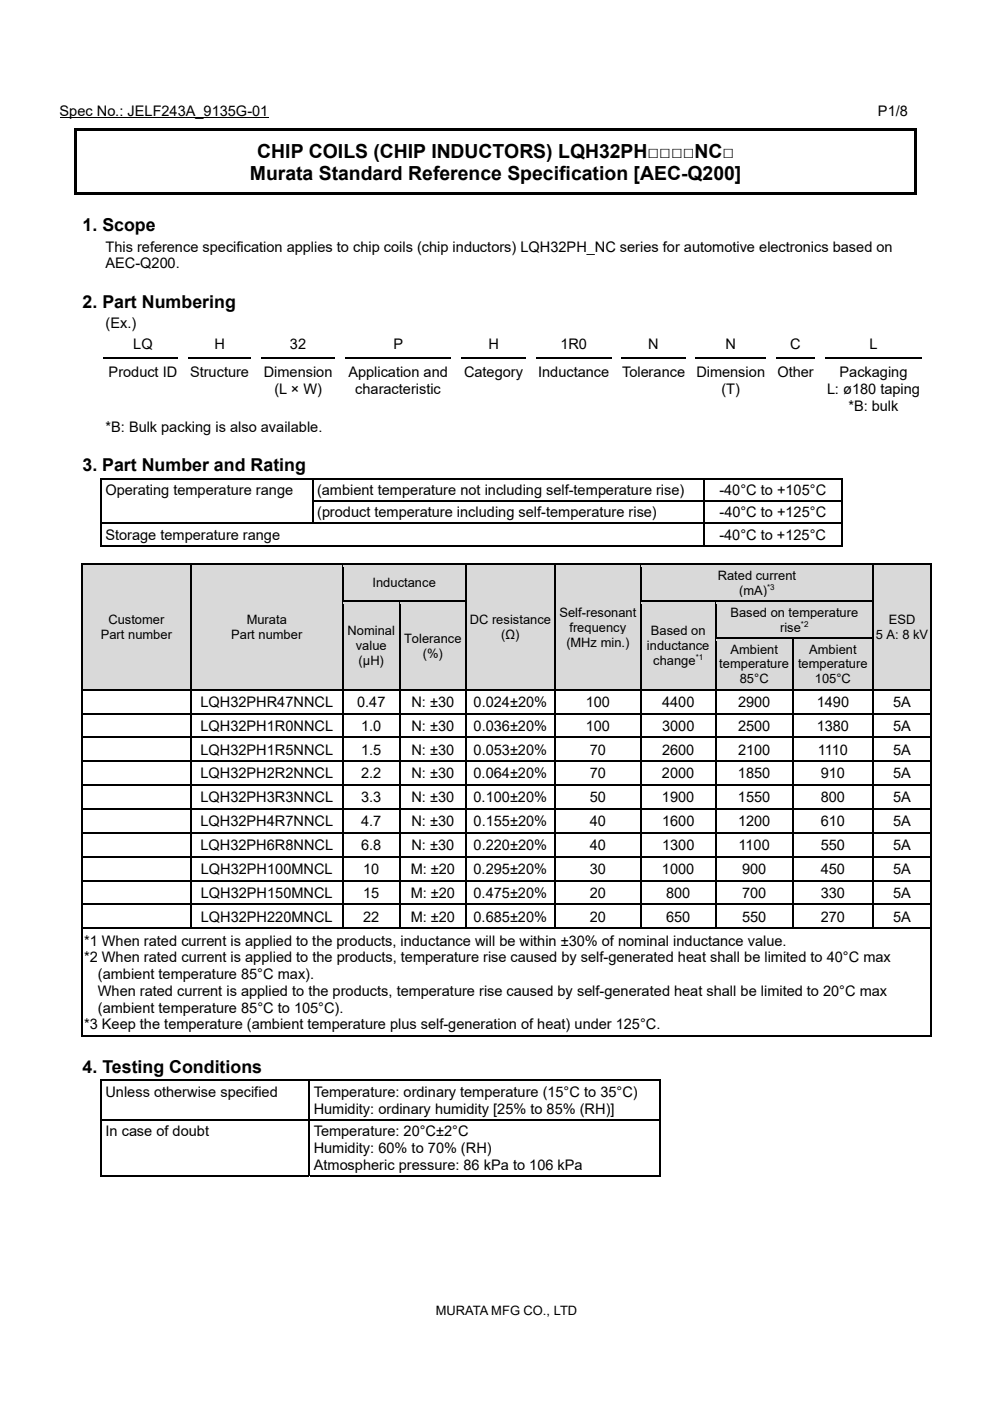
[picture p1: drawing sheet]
<svg xmlns="http://www.w3.org/2000/svg" width="210mm" height="297mm" viewBox="0 0 210 297" stroke-linecap="round" stroke-linejoin="round" font-family="sans-serif">
<defs><g id="words">
<g font-size="4.1">
<text x="54.6" y="33.4">CHIP COILS (CHIP INDUCTORS) LQH32PH□□□□NC□</text>
<text x="53" y="38.1">Murata Standard Reference Specification [AEC-Q200]</text>
</g>
<g font-size="3.8">
<text x="17.5" y="49">1. Scope</text>
<text x="17.5" y="65.2">2. Part Numbering</text>
<text x="17.5" y="99.9">3. Part Number and Rating</text>
<text x="17.5" y="227.5">4. Testing Conditions</text>
</g>
<g font-size="3.1">
<text x="12.6" y="24.5">Spec No.: JELF243A_9135G-01</text>
<text x="186.2" y="24.5">P1/8</text>
<text x="22.4" y="53.3">This reference specification applies to chip coils (chip inductors) LQH32PH_NC series for automotive electronics based on</text>
<text x="22.4" y="56.9">AEC-Q200.</text>
<text x="22.4" y="69.6">(Ex.)</text>
<text x="28.3" y="74.1">LQ</text>
<text x="45.5" y="74.1">H</text>
<text x="61.5" y="74.1">32</text>
<text x="83.4" y="74.1">P</text>
<text x="103.6" y="74.1">H</text>
<text x="118.9" y="74.1">1R0</text>
<text x="137.5" y="74.1">N</text>
<text x="153.9" y="74.1">N</text>
<text x="167.6" y="74.1">C</text>
<text x="184.4" y="74.1">L</text>
<text x="23" y="79.9">Product ID</text>
<text x="40.3" y="79.9">Structure</text>
<text x="55.9" y="79.9">Dimension</text>
<text x="58.2" y="83.5">(L × W)</text>
<text x="73.9" y="79.9">Application and</text>
<text x="75.4" y="83.5">characteristic</text>
<text x="98.4" y="79.9">Category</text>
<text x="114.2" y="79.9">Inductance</text>
<text x="132" y="79.9">Tolerance</text>
<text x="147.7" y="79.9">Dimension</text>
<text x="153" y="83.5">(T)</text>
<text x="164.9" y="79.9">Other</text>
<text x="175.4" y="83.5">L: ø180 taping</text>
<text x="178.1" y="79.9">Packaging</text>
<text x="180" y="87">*B: bulk</text>
<text x="22.4" y="91.6">*B: Bulk packing is also available.</text>
<text x="22.4" y="104.9">Operating temperature range</text>
<text x="67.3" y="104.9">(ambient temperature not including self-temperature rise)</text>
<text x="152.6" y="104.9">-40°C to +105°C</text>
<text x="67.3" y="109.7">(product temperature including self-temperature rise)</text>
<text x="152.6" y="109.7">-40°C to +125°C</text>
<text x="22.4" y="114.5">Storage temperature range</text>
<text x="152.6" y="114.5">-40°C to +125°C</text>
<text x="42.5" y="149.9">LQH32PHR47NNCL</text>
<text x="75.8" y="149.9">0.47</text>
<text x="87.3" y="149.9">N: ±30</text>
<text x="100.5" y="149.9">0.024±20%</text>
<text x="124.3" y="149.9">100</text>
<text x="140.4" y="149.9">4400</text>
<text x="156.5" y="149.9">2900</text>
<text x="173.2" y="149.9">1490</text>
<text x="189.4" y="149.9">5A</text>
<text x="42.5" y="154.9">LQH32PH1R0NNCL</text>
<text x="76.6" y="154.9">1.0</text>
<text x="87.3" y="154.9">N: ±30</text>
<text x="100.5" y="154.9">0.036±20%</text>
<text x="124.2" y="154.9">100</text>
<text x="140.4" y="154.9">3000</text>
<text x="156.5" y="154.9">2500</text>
<text x="173.2" y="154.9">1380</text>
<text x="189.4" y="154.9">5A</text>
<text x="42.5" y="160">LQH32PH1R5NNCL</text>
<text x="76.6" y="160">1.5</text>
<text x="87.3" y="160">N: ±30</text>
<text x="100.5" y="160">0.053±20%</text>
<text x="125.1" y="160">70</text>
<text x="140.4" y="160">2600</text>
<text x="156.5" y="160">2100</text>
<text x="173.4" y="160">1110</text>
<text x="189.4" y="160">5A</text>
<text x="42.5" y="165">LQH32PH2R2NNCL</text>
<text x="76.6" y="165">2.2</text>
<text x="87.3" y="165">N: ±30</text>
<text x="100.4" y="165">0.064±20%</text>
<text x="125.1" y="165">70</text>
<text x="140.4" y="165">2000</text>
<text x="156.5" y="165">1850</text>
<text x="174.1" y="165">910</text>
<text x="189.4" y="165">5A</text>
<text x="42.5" y="170.1">LQH32PH3R3NNCL</text>
<text x="76.6" y="170.1">3.3</text>
<text x="87.3" y="170.1">N: ±30</text>
<text x="100.4" y="170.1">0.100±20%</text>
<text x="125.1" y="170.1">50</text>
<text x="140.4" y="170.1">1900</text>
<text x="156.5" y="170.1">1550</text>
<text x="174.1" y="170.1">800</text>
<text x="189.4" y="170.1">5A</text>
<text x="42.5" y="175.2">LQH32PH4R7NNCL</text>
<text x="76.6" y="175.2">4.7</text>
<text x="87.3" y="175.2">N: ±30</text>
<text x="100.5" y="175.2">0.155±20%</text>
<text x="125.1" y="175.2">40</text>
<text x="140.4" y="175.2">1600</text>
<text x="156.5" y="175.2">1200</text>
<text x="174.1" y="175.2">610</text>
<text x="189.4" y="175.2">5A</text>
<text x="42.5" y="180.2">LQH32PH6R8NNCL</text>
<text x="42.6" y="185.3">LQH32PH100MNCL</text>
<text x="76.6" y="180.2">6.8</text>
<text x="77" y="185.3">10</text>
<text x="87.1" y="185.3">M: ±20</text>
<text x="87.3" y="180.2">N: ±30</text>
<text x="100.4" y="185.3">0.295±20%</text>
<text x="100.5" y="180.2">0.220±20%</text>
<text x="125.1" y="185.3">30</text>
<text x="125.1" y="180.2">40</text>
<text x="140.4" y="185.3">1000</text>
<text x="140.4" y="180.2">1300</text>
<text x="156.6" y="180.2">1100</text>
<text x="157.4" y="185.3">900</text>
<text x="174.1" y="185.3">450</text>
<text x="174.1" y="180.2">550</text>
<text x="189.4" y="185.3">5A</text>
<text x="189.4" y="180.2">5A</text>
<text x="42.6" y="190.4">LQH32PH150MNCL</text>
<text x="77" y="190.4">15</text>
<text x="87.1" y="190.4">M: ±20</text>
<text x="100.4" y="190.4">0.475±20%</text>
<text x="125.1" y="190.4">20</text>
<text x="141.3" y="190.4">800</text>
<text x="157.4" y="190.4">700</text>
<text x="174.1" y="190.4">330</text>
<text x="189.4" y="190.4">5A</text>
<text x="42.6" y="195.4">LQH32PH220MNCL</text>
<text x="77" y="195.4">22</text>
<text x="87.1" y="195.4">M: ±20</text>
<text x="100.4" y="195.4">0.685±20%</text>
<text x="125.1" y="195.4">20</text>
<text x="141.3" y="195.4">650</text>
<text x="157.4" y="195.4">550</text>
<text x="174.1" y="195.4">270</text>
<text x="189.4" y="195.4">5A</text>
<text x="17.8" y="200.5">*1 When rated current is applied to the products, inductance will be within ±30% of nominal inductance value.</text>
<text x="17.8" y="204">*2 When rated current is applied to the products, temperature rise caused by self-generated heat shall be limited to 40°C max</text>
<text x="20.8" y="207.6">(ambient temperature 85°C max).</text>
<text x="20.8" y="211.1">When rated current is applied to the products, temperature rise caused by self-generated heat shall be limited to 20°C max</text>
<text x="20.8" y="214.7">(ambient temperature 85°C to 105°C).</text>
<text x="17.8" y="218.2">*3 Keep the temperature (ambient temperature plus self-generation of heat) under 125°C.</text>
<text x="22.4" y="232.5">Unless otherwise specified</text>
<text x="66.5" y="232.5">Temperature: ordinary temperature (15°C to 35°C)</text>
<text x="66.5" y="236.1">Humidity: ordinary humidity [25% to 85% (RH)]</text>
<text x="22.4" y="240.9">In case of doubt</text>
<text x="66.5" y="240.9">Temperature: 20°C±2°C</text>
<text x="66.5" y="244.4">Humidity: 60% to 70% (RH)</text>
<text x="66.5" y="248">Atmospheric pressure: 86 kPa to 106 kPa</text>
</g>
<g font-size="2.7">
<text x="79" y="124.5">Inductance</text>
<text x="152.3" y="122.9">Rated current</text>
<text x="118.7" y="130.7">Self-resonant</text>
<text x="154.9" y="130.7">Based on temperature</text>
<text x="156.8" y="126.1">(mA)</text>
<text x="21.4" y="135.5">Part number</text>
<text x="23" y="132.3">Customer</text>
<text x="49" y="135.5">Part number</text>
<text x="52.3" y="132.3">Murata</text>
<text x="73.7" y="134.7">Nominal</text>
<text x="75.5" y="137.8">value</text>
<text x="85.7" y="136.2">Tolerance</text>
<text x="99.7" y="132.3">DC resistance</text>
<text x="106.3" y="135.5">(Ω)</text>
<text x="120.1" y="137.1">(MHz min.)</text>
<text x="120.8" y="133.9">frequency</text>
<text x="137.2" y="137.8">inductance</text>
<text x="138.1" y="134.7">Based on</text>
<text x="165.5" y="133.9">rise</text>
<text x="185.8" y="135.5">5 A: 8 kV</text>
<text x="188.5" y="132.3">ESD</text>
<text x="76.1" y="141">(μH)</text>
<text x="89.7" y="139.4">(%)</text>
<text x="138.6" y="141">change</text>
<text x="152.6" y="141.7">temperature</text>
<text x="154.9" y="138.6">Ambient</text>
<text x="169.3" y="141.7">temperature</text>
<text x="171.6" y="138.6">Ambient</text>
<text x="156.9" y="144.9">85°C</text>
<text x="172.8" y="144.9">105°C</text>
<text x="92.4" y="278.9">MURATA MFG CO., LTD</text>
</g>
<g font-size="1.7">
<text x="162.7" y="125.1">*3</text>
<text x="169.9" y="132.9">*2</text>
<text x="147.6" y="140">*1</text>
</g>
</g></defs>
<path d="M12.6 25h44.3" fill="none" stroke="#000" stroke-width=".21"/>
<path d="M15.8 27.2h.5v1h-.5zM15.8 27.2h178.2v.5h-178.2zM194 27.2h.5v1h-.5zM194 27.2h.5v.5h-.5zM15.8 28.2h.5v13.2h-.5zM15.8 40.8h178.2v.6h-178.2zM194 28.2h.5v13.2h-.5zM194 40.8h.5v.6h-.5z" fill="#000"/>
<g fill="#fff">
<path d="M37.8 70.2h2.1v1h-2.1z"/>
<path d="M53.3 70.2h2v1h-2z"/>
<path d="M71.1 70.2h2.1v1h-2.1z"/>
<path d="M95.7 70.2h2.1v1h-2.1z"/>
<path d="M111.6 70.2h2.1v1h-2.1z"/>
<path d="M129.8 70.2h2v1h-2z"/>
<path d="M145.5 70.2h2.1v1h-2.1z"/>
<path d="M162.5 70.2h2v1h-2z"/>
<path d="M173 70.2h2v1h-2z"/>
<path d="M37.8 71.2h2.1v4.5h-2.1z"/>
<path d="M53.3 71.2h2v4.5h-2z"/>
<path d="M71.1 71.2h2.1v4.5h-2.1z"/>
<path d="M95.7 71.2h2.1v4.5h-2.1z"/>
<path d="M111.6 71.2h2.1v4.5h-2.1z"/>
<path d="M129.8 71.2h2v4.5h-2z"/>
<path d="M145.5 71.2h2.1v4.5h-2.1z"/>
<path d="M162.5 71.2h2v4.5h-2z"/>
<path d="M173 71.2h2v4.5h-2z"/>
</g>
<path d="M21.9 75.9h15.9" fill="none" stroke="#000" stroke-width=".32"/>
<path d="M37.8 75.7h2.1v1.3h-2.1z" fill="#fff"/>
<path d="M39.9 75.9h13.4" fill="none" stroke="#000" stroke-width=".32"/>
<path d="M53.3 75.7h2v1.3h-2z" fill="#fff"/>
<path d="M55.3 75.9h15.8" fill="none" stroke="#000" stroke-width=".32"/>
<path d="M71.1 75.7h2.1v1.3h-2.1z" fill="#fff"/>
<path d="M73.2 75.9h22.5" fill="none" stroke="#000" stroke-width=".32"/>
<path d="M95.7 75.7h2.1v1.3h-2.1z" fill="#fff"/>
<path d="M97.8 75.9h13.8" fill="none" stroke="#000" stroke-width=".32"/>
<path d="M111.6 75.7h2.1v1.3h-2.1z" fill="#fff"/>
<path d="M113.7 75.9h16.1" fill="none" stroke="#000" stroke-width=".32"/>
<path d="M129.8 75.7h2v1.3h-2z" fill="#fff"/>
<path d="M131.8 75.9h13.7" fill="none" stroke="#000" stroke-width=".32"/>
<path d="M145.5 75.7h2.1v1.3h-2.1z" fill="#fff"/>
<path d="M147.6 75.9h14.9" fill="none" stroke="#000" stroke-width=".32"/>
<path d="M162.5 75.7h2v1.3h-2z" fill="#fff"/>
<path d="M164.5 75.9h8.5" fill="none" stroke="#000" stroke-width=".32"/>
<path d="M173 75.7h2v1.3h-2z" fill="#fff"/>
<path d="M175 75.9h20.6" fill="none" stroke="#000" stroke-width=".32"/>
<g fill="#fff">
<path d="M37.8 77h2.1v11.7h-2.1z"/>
<path d="M53.3 77h2v11.7h-2z"/>
<path d="M71.1 77h2.1v11.7h-2.1z"/>
<path d="M95.7 77h2.1v11.7h-2.1z"/>
<path d="M111.6 77h2.1v11.7h-2.1z"/>
<path d="M129.8 77h2v11.7h-2z"/>
<path d="M145.5 77h2.1v11.7h-2.1z"/>
<path d="M162.5 77h2v11.7h-2z"/>
<path d="M173 77h2v11.7h-2z"/>
</g>
<g fill="#000">
<path d="M21.3 101.3h.2v.8h-.2zM21.3 106.1h.2v.7h-.2zM21.3 110.9h.2v.7h-.2zM66.2 101.3h.2v.8h-.2zM66.2 106.1h.2v.7h-.2zM149.1 101.3h.3v.8h-.3zM149.1 106.1h.3v.7h-.3zM149.1 110.9h.3v.7h-.3zM178.5 101.3h.3v.8h-.3zM178.5 101.3h.3v.3h-.3zM178.5 106.1h.3v.7h-.3zM178.5 110.9h.3v.7h-.3z"/>
<path d="M178.5 115.6h.3v.3h-.3z"/>
</g>
<path d="M21.3 101.5h44.9M21.3 115.8h127.8M66.4 101.5h82.7M66.4 106.2h82.7M149.4 101.5h29.1M149.4 106.2h29.1M149.4 115.8h29.1" fill="none" stroke="#000" stroke-width=".25"/>
<g fill="none" stroke="#000" stroke-width=".23">
<path d="M21.4 102.1v4M21.4 106.8v4.1M21.4 111.6v4.3M21.5 111h127.6M66.3 102.1v4M66.3 106.8v4.1M149.3 102.1v4M149.3 106.8v4.1M149.3 111.6v4.3M149.4 111h29.1M178.6 102.1v4M178.6 106.8v4.1"/>
<path d="M178.6 111.6v4.3"/>
</g>
<g fill="#d9d9d9">
<path d="M17.5 119.8h22.9v26.2h-22.9z"/>
<path d="M17.8 129.8h22.3v3.1h-22.3z"/>
<path d="M17.8 132.9h22.3v3.2h-22.3z"/>
<path d="M40.7 119.8h31.8v26.2h-31.8z"/>
<path d="M41 129.8h31.2v3.1h-31.2z"/>
<path d="M41 132.9h31.2v3.2h-31.2z"/>
<path d="M72.9 119.8h25.7v7.5h-25.7z"/>
<path d="M73.2 121.9h25.1v3.2h-25.1z"/>
<path d="M99 119.8h18.6v26.2h-18.6z"/>
<path d="M99.3 129.8h18v3.1h-18z"/>
<path d="M99.3 132.9h18v3.2h-18z"/>
<path d="M117.9 119.8h17.8v26.2h-17.8z"/>
<path d="M118.2 128.2h17.2v3.1h-17.2z"/>
<path d="M118.2 131.3h17.2v3.2h-17.2z"/>
<path d="M118.2 134.5h17.2v3.1h-17.2z"/>
<path d="M136.1 119.8h48.9v7.5h-48.9z"/>
<path d="M136.4 120.4h48.3v3.1h-48.3z"/>
<path d="M136.4 123.5h48.3v3.2h-48.3z"/>
<path d="M185.4 119.8h11.9v26.2h-11.9z"/>
<path d="M185.7 129.8h11.3v3.1h-11.3z"/>
<path d="M185.7 132.9h11.3v3.2h-11.3z"/>
</g>
<path d="M17.2 119.4h.3v1h-.3z" fill="#000"/>
<path d="M17.2 119.6h23.2" fill="none" stroke="#000" stroke-width=".34"/>
<path d="M17.5 119.8h22.9v.6h-22.9z" fill="#d9d9d9"/>
<path d="M40.4 119.4h.3v1h-.3z" fill="#000"/>
<path d="M40.7 119.6h31.8" fill="none" stroke="#000" stroke-width=".34"/>
<path d="M40.7 119.8h31.8v.6h-31.8z" fill="#d9d9d9"/>
<path d="M72.5 119.4h.4v1h-.4z" fill="#000"/>
<path d="M72.9 119.6h25.7" fill="none" stroke="#000" stroke-width=".34"/>
<path d="M72.9 119.8h25.7v.6h-25.7z" fill="#d9d9d9"/>
<path d="M98.6 119.4h.4v1h-.4z" fill="#000"/>
<path d="M99 119.6h18.6" fill="none" stroke="#000" stroke-width=".34"/>
<path d="M99 119.8h18.6v.6h-18.6z" fill="#d9d9d9"/>
<path d="M117.6 119.4h.3v1h-.3z" fill="#000"/>
<path d="M117.9 119.6h17.9" fill="none" stroke="#000" stroke-width=".34"/>
<path d="M117.9 119.8h17.9v.6h-17.9z" fill="#d9d9d9"/>
<path d="M135.8 119.4h.3v1h-.3z" fill="#000"/>
<path d="M136.1 119.6h48.9" fill="none" stroke="#000" stroke-width=".34"/>
<path d="M136.1 119.8h48.9v.6h-48.9z" fill="#d9d9d9"/>
<path d="M185 119.4h.4v1h-.4z" fill="#000"/>
<path d="M185.4 119.6h11.9" fill="none" stroke="#000" stroke-width=".34"/>
<path d="M185.4 119.8h11.9v.6h-11.9z" fill="#d9d9d9"/>
<path d="M197.3 119.4h.4v.4h-.4zM197.3 119.4h.4v1h-.4z" fill="#000"/>
<path d="M17.4 120.4v6.9M40.6 120.4v6.9" fill="none" stroke="#000" stroke-width=".34"/>
<path d="M72.7 126.7h26.1v.5h-26.1z" fill="#d9d9d9"/>
<path d="M72.7 120.4v6.9M98.8 120.4v6.9" fill="none" stroke="#000" stroke-width=".34"/>
<path d="M117.8 120.4v6.9" fill="none" stroke="#000" stroke-width=".32"/>
<path d="M135.9 126.7h49.3v.5h-49.3z" fill="#d9d9d9"/>
<path d="M135.9 120.4v6.9M185.2 120.4v6.9" fill="none" stroke="#000" stroke-width=".32"/>
<path d="M197.5 120.4v6.9" fill="none" stroke="#000" stroke-width=".34"/>
<g fill="#d9d9d9">
<path d="M72.9 127.6h11.8v18.4h-11.8z"/>
<path d="M73.2 132.1h11.1v3.2h-11.1z"/>
<path d="M73.2 135.3h11.1v3.1h-11.1z"/>
<path d="M73.2 138.4h11.1v3.2h-11.1z"/>
<path d="M85 127.6h13.6v18.4h-13.6z"/>
<path d="M85.3 133.7h13v3.1h-13z"/>
<path d="M85.3 136.8h13v3.2h-13z"/>
<path d="M136.1 127.6h15.5v18.4h-15.5z"/>
<path d="M136.4 132.1h14.9v3.2h-14.9z"/>
<path d="M136.4 135.3h14.9v3.1h-14.9z"/>
<path d="M136.4 138.4h14.9v3.2h-14.9z"/>
<path d="M152 127.6h33v7.5h-33z"/>
<path d="M152.3 128.2h32.4v3.1h-32.4z"/>
<path d="M152.3 131.3h32.4v3.2h-32.4z"/>
</g>
<path d="M17.2 127.3h.3v.9h-.3zM40.4 127.3h.3v.9h-.3zM72.5 127.3h.4v.9h-.4z" fill="#000"/>
<path d="M72.9 127.4h11.8" fill="none" stroke="#000" stroke-width=".32"/>
<path d="M72.9 127.6h11.8v.6h-11.8z" fill="#d9d9d9"/>
<path d="M84.7 127.3h.3v.9h-.3z" fill="#000"/>
<path d="M85 127.4h13.6" fill="none" stroke="#000" stroke-width=".32"/>
<path d="M85 127.6h13.6v.6h-13.6z" fill="#d9d9d9"/>
<path d="M98.6 127.3h.4v.9h-.4zM117.6 127.3h.3v.9h-.3zM135.8 127.3h.3v.9h-.3z" fill="#000"/>
<path d="M136.1 127.4h15.5" fill="none" stroke="#000" stroke-width=".32"/>
<path d="M136.1 127.6h15.5v.6h-15.5z" fill="#d9d9d9"/>
<path d="M151.6 127.3h.4v.9h-.4z" fill="#000"/>
<path d="M152 127.4h33" fill="none" stroke="#000" stroke-width=".32"/>
<path d="M152 127.6h33v.6h-33z" fill="#d9d9d9"/>
<path d="M185 127.3h.4v.9h-.4zM197.3 127.3h.4v.9h-.4z" fill="#000"/>
<path d="M17.4 128.2v6.9M40.6 128.2v6.9M72.7 128.2v6.9M98.8 128.2v6.9" fill="none" stroke="#000" stroke-width=".34"/>
<path d="M84.8 128.2v6.9M117.8 128.2v6.9M135.9 128.2v6.9" fill="none" stroke="#000" stroke-width=".32"/>
<path d="M151.8 134.5h33.4v.5h-33.4z" fill="#d9d9d9"/>
<path d="M151.8 128.2v6.9M197.5 128.2v6.9" fill="none" stroke="#000" stroke-width=".34"/>
<path d="M185.2 128.2v6.9" fill="none" stroke="#000" stroke-width=".32"/>
<g fill="#d9d9d9">
<path d="M152 135.4h16v10.6h-16z"/>
<path d="M152.3 136h15.4v3.2h-15.4z"/>
<path d="M152.3 139.2h15.4v3.1h-15.4z"/>
<path d="M152.3 142.3h15.4v3.2h-15.4z"/>
<path d="M168.3 135.4h16.7v10.6h-16.7z"/>
<path d="M168.7 136h16v3.2h-16z"/>
<path d="M168.7 139.2h16v3.1h-16z"/>
<path d="M168.7 142.3h16v3.2h-16z"/>
</g>
<path d="M17.2 135.1h.3v.9h-.3zM40.4 135.1h.3v.9h-.3zM72.5 135.1h.4v.9h-.4zM84.7 135.1h.3v.9h-.3zM98.6 135.1h.4v.9h-.4zM117.6 135.1h.3v.9h-.3zM135.8 135.1h.3v.9h-.3zM151.6 135.1h.4v.9h-.4z" fill="#000"/>
<path d="M152 135.2h16" fill="none" stroke="#000" stroke-width=".34"/>
<path d="M152 135.4h16v.6h-16z" fill="#d9d9d9"/>
<path d="M168 135.1h.3v.9h-.3z" fill="#000"/>
<path d="M168.3 135.2h16.7" fill="none" stroke="#000" stroke-width=".34"/>
<path d="M168.3 135.4h16.7v.6h-16.7z" fill="#d9d9d9"/>
<path d="M185 135.1h.4v.9h-.4zM197.3 135.1h.4v.9h-.4z" fill="#000"/>
<path d="M17.4 145.5h23.1v.5h-23.1z" fill="#d9d9d9"/>
<path d="M17.4 136v10.1" fill="none" stroke="#000" stroke-width=".34"/>
<path d="M40.6 145.5h32.1v.5h-32.1z" fill="#d9d9d9"/>
<path d="M40.6 136v10.1" fill="none" stroke="#000" stroke-width=".34"/>
<path d="M72.7 145.5h12.2v.5h-12.2z" fill="#d9d9d9"/>
<path d="M72.7 136v10.1" fill="none" stroke="#000" stroke-width=".34"/>
<path d="M84.9 145.5h13.9v.5h-13.9z" fill="#d9d9d9"/>
<path d="M84.8 136v10.1" fill="none" stroke="#000" stroke-width=".32"/>
<path d="M98.8 145.5h19v.5h-19z" fill="#d9d9d9"/>
<path d="M98.8 136v10.1" fill="none" stroke="#000" stroke-width=".34"/>
<path d="M117.8 145.5h18.1v.6h-18.1z" fill="#d9d9d9"/>
<path d="M117.8 136v10.1" fill="none" stroke="#000" stroke-width=".32"/>
<path d="M135.9 145.5h15.9v.5h-15.9z" fill="#d9d9d9"/>
<path d="M135.9 136v10.1" fill="none" stroke="#000" stroke-width=".32"/>
<path d="M151.8 145.5h16.4v.5h-16.4z" fill="#d9d9d9"/>
<path d="M151.8 136v10.1" fill="none" stroke="#000" stroke-width=".34"/>
<path d="M168.2 145.5h17v.5h-17z" fill="#d9d9d9"/>
<path d="M168.2 136v10.1" fill="none" stroke="#000" stroke-width=".32"/>
<path d="M185.2 145.5h12.3v.5h-12.3z" fill="#d9d9d9"/>
<g fill="none" stroke="#000" stroke-width=".32">
<path d="M185.2 136v10.1M17.5 146.2h22.9M40.7 146.2h31.8M72.9 146.2h11.8M84.8 147v4.1M84.8 152.1v4.1M84.8 157.1v4.1M85 146.2h13.6M99 146.2h18.6M117.8 147v4.1M117.8 152.1v4.1M117.8 157.1v4.1"/>
<path d="M117.9 146.2h17.9M135.9 147v4.1M135.9 152.1v4.1M135.9 157.1v4.1M136.1 146.2h15.5M152 146.2h16M168.2 147v4.1M168.2 152.1v4.1M168.2 157.1v4.1M168.3 146.2h16.7M185.2 147v4.1M185.2 152.1v4.1"/>
<path d="M185.2 157.1v4.1M185.4 146.2h11.9M17.5 166.5h22.9M17.5 171.5h22.9M40.7 166.5h31.8M40.7 171.5h31.8M72.9 166.5h11.8M72.9 171.5h11.8M84.8 162.2v4.1M84.8 167.2v4.2M84.8 172.3v4.1M84.8 177.4v4.1"/>
<path d="M85 166.5h13.6M85 171.5h13.6M99 166.5h18.6M99 171.5h18.6M117.8 162.2v4.1M117.8 167.2v4.2M117.8 172.3v4.1M117.8 177.4v4.1M117.9 166.5h17.9M117.9 171.5h17.9M135.9 162.2v4.1M135.9 167.2v4.2"/>
<path d="M135.9 172.3v4.1M135.9 177.4v4.1M136.1 166.5h15.5M136.1 171.5h15.5M152 166.5h16M152 171.5h16M168.2 162.2v4.1M168.2 167.2v4.2M168.2 172.3v4.1M168.2 177.4v4.1M168.3 166.5h16.7M168.3 171.5h16.7"/>
<path d="M185.2 162.2v4.1M185.2 167.2v4.2M185.2 172.3v4.1M185.2 177.4v4.1M185.4 166.5h11.9M185.4 171.5h11.9M17.5 186.7h22.9M17.5 191.8h22.9M40.7 186.7h31.8M40.7 191.8h31.8M72.9 186.7h11.8M72.9 191.8h11.8"/>
<path d="M84.8 182.4v4.1M84.8 187.5v4.1M84.8 192.5v4.2M85 186.7h13.6M85 191.8h13.6M99 186.7h18.6M99 191.8h18.6M117.8 182.4v4.1M117.8 187.5v4.1M117.8 192.5v4.2M117.9 186.7h17.9M117.9 191.8h17.9"/>
<path d="M135.9 182.4v4.1M135.9 187.5v4.1M135.9 192.5v4.2M136.1 186.7h15.5M136.1 191.8h15.5M152 186.7h16M152 191.8h16M168.2 182.4v4.1M168.2 187.5v4.1M168.2 192.5v4.2M168.3 186.7h16.7M168.3 191.8h16.7"/>
<path d="M185.2 182.4v4.1M185.2 187.5v4.1M185.2 192.5v4.2M185.4 186.7h11.9M185.4 191.8h11.9M17.2 219.7h180.1"/>
</g>
<g fill="none" stroke="#000" stroke-width=".34">
<path d="M197.5 136v10.1M17.4 147v4.1M17.4 152.1v4.1M17.4 157.1v4.1M17.5 151.3h22.9M17.5 156.3h22.9M40.6 147v4.1M40.6 152.1v4.1M40.6 157.1v4.1M40.7 151.3h31.8M40.7 156.3h31.8M72.7 147v4.1"/>
<path d="M72.7 152.1v4.1M72.7 157.1v4.1M72.9 151.3h11.8M72.9 156.3h11.8M85 151.3h13.6M85 156.3h13.6M98.8 147v4.1M98.8 152.1v4.1M98.8 157.1v4.1M99 151.3h18.6M99 156.3h18.6M117.9 151.3h17.9"/>
<path d="M117.9 156.3h17.9M136.1 151.3h15.5M136.1 156.3h15.5M151.8 147v4.1M151.8 152.1v4.1M151.8 157.1v4.1M152 151.3h16M152 156.3h16M168.3 151.3h16.7M168.3 156.3h16.7M185.4 151.3h11.9M185.4 156.3h11.9"/>
<path d="M197.5 147v4.1M197.5 152.1v4.1M197.5 157.1v4.1M17.4 162.2v4.1M17.4 167.2v4.2M17.4 172.3v4.1M17.4 177.4v4.1M17.5 161.4h22.9M17.5 176.6h22.9M40.6 162.2v4.1M40.6 167.2v4.2M40.6 172.3v4.1"/>
<path d="M40.6 177.4v4.1M40.7 161.4h31.8M40.7 176.6h31.8M72.7 162.2v4.1M72.7 167.2v4.2M72.7 172.3v4.1M72.7 177.4v4.1M72.9 161.4h11.8M72.9 176.6h11.8M85 161.4h13.6M85 176.6h13.6M98.8 162.2v4.1"/>
<path d="M98.8 167.2v4.2M98.8 172.3v4.1M98.8 177.4v4.1M99 161.4h18.6M99 176.6h18.6M117.9 161.4h17.9M117.9 176.6h17.9M136.1 161.4h15.5M136.1 176.6h15.5M151.8 162.2v4.1M151.8 167.2v4.2M151.8 172.3v4.1"/>
<path d="M151.8 177.4v4.1M152 161.4h16M152 176.6h16M168.3 161.4h16.7M168.3 176.6h16.7M185.4 161.4h11.9M185.4 176.6h11.9M197.5 162.2v4.1M197.5 167.2v4.2M197.5 172.3v4.1M197.5 177.4v4.1M17.4 182.4v4.1"/>
<path d="M17.4 187.5v4.1M17.4 192.5v4.2M17.4 197.6v22.2M17.5 181.6h22.9M17.5 196.8h179.8M40.6 182.4v4.1M40.6 187.5v4.1M40.6 192.5v4.2M40.7 181.6h31.8M72.7 182.4v4.1M72.7 187.5v4.1M72.7 192.5v4.2"/>
<path d="M72.9 181.6h11.8M85 181.6h13.6M98.8 182.4v4.1M98.8 187.5v4.1M98.8 192.5v4.2M99 181.6h18.6M117.9 181.6h17.9M136.1 181.6h15.5M151.8 182.4v4.1M151.8 187.5v4.1M151.8 192.5v4.2M152 181.6h16"/>
<path d="M168.3 181.6h16.7M185.4 181.6h11.9M197.5 182.4v4.1M197.5 187.5v4.1M197.5 192.5v4.2M197.5 197.6v22.2"/>
</g>
<g fill="#000">
<path d="M17.2 146.1h.3v.9h-.3zM17.2 151.1h.3v1h-.3zM17.2 156.2h.3v.9h-.3zM40.4 146.1h.3v.9h-.3zM40.4 151.1h.3v1h-.3zM40.4 156.2h.3v.9h-.3zM72.5 146.1h.4v.9h-.4zM72.5 151.1h.4v1h-.4zM72.5 156.2h.4v.9h-.4zM84.7 146.1h.3v.9h-.3zM84.7 151.1h.3v1h-.3zM84.7 156.2h.3v.9h-.3z"/>
<path d="M98.6 146.1h.4v.9h-.4zM98.6 151.1h.4v1h-.4zM98.6 156.2h.4v.9h-.4zM117.6 146.1h.3v.9h-.3zM117.6 151.1h.3v1h-.3zM117.6 156.2h.3v.9h-.3zM135.8 146.1h.3v.9h-.3zM135.8 151.1h.3v1h-.3zM135.8 156.2h.3v.9h-.3zM151.6 146.1h.4v.9h-.4zM151.6 151.1h.4v1h-.4zM151.6 156.2h.4v.9h-.4z"/>
<path d="M168 146.1h.3v.9h-.3zM168 151.1h.3v1h-.3zM168 156.2h.3v.9h-.3zM185 146.1h.4v.9h-.4zM185 151.1h.4v1h-.4zM185 156.2h.4v.9h-.4zM197.3 146.1h.4v.9h-.4zM197.3 151.1h.4v1h-.4zM197.3 156.2h.4v.9h-.4zM17.2 161.2h.3v1h-.3zM17.2 166.3h.3v.9h-.3zM17.2 171.4h.3v.9h-.3z"/>
<path d="M17.2 176.4h.3v1h-.3zM40.4 161.2h.3v1h-.3zM40.4 166.3h.3v.9h-.3zM40.4 171.4h.3v.9h-.3zM40.4 176.4h.3v1h-.3zM72.5 161.2h.4v1h-.4zM72.5 166.3h.4v.9h-.4zM72.5 171.4h.4v.9h-.4zM72.5 176.4h.4v1h-.4zM84.7 161.2h.3v1h-.3zM84.7 166.3h.3v.9h-.3zM84.7 171.4h.3v.9h-.3z"/>
<path d="M84.7 176.4h.3v1h-.3zM98.6 161.2h.4v1h-.4zM98.6 166.3h.4v.9h-.4zM98.6 171.4h.4v.9h-.4zM98.6 176.4h.4v1h-.4zM117.6 161.2h.3v1h-.3zM117.6 166.3h.3v.9h-.3zM117.6 171.4h.3v.9h-.3zM117.6 176.4h.3v1h-.3zM135.8 161.2h.3v1h-.3zM135.8 166.3h.3v.9h-.3zM135.8 171.4h.3v.9h-.3z"/>
<path d="M135.8 176.4h.3v1h-.3zM151.6 161.2h.4v1h-.4zM151.6 166.3h.4v.9h-.4zM151.6 171.4h.4v.9h-.4zM151.6 176.4h.4v1h-.4zM168 161.2h.3v1h-.3zM168 166.3h.3v.9h-.3zM168 171.4h.3v.9h-.3zM168 176.4h.3v1h-.3zM185 161.2h.4v1h-.4zM185 166.3h.4v.9h-.4zM185 171.4h.4v.9h-.4z"/>
<path d="M185 176.4h.4v1h-.4zM197.3 161.2h.4v1h-.4zM197.3 166.3h.4v.9h-.4zM197.3 171.4h.4v.9h-.4zM197.3 176.4h.4v1h-.4zM17.2 181.5h.3v.9h-.3zM17.2 186.5h.3v1h-.3zM17.2 191.6h.3v.9h-.3zM17.2 196.7h.3v.9h-.3zM40.4 181.5h.3v.9h-.3zM40.4 186.5h.3v1h-.3zM40.4 191.6h.3v.9h-.3z"/>
<path d="M72.5 181.5h.4v.9h-.4zM72.5 186.5h.4v1h-.4zM72.5 191.6h.4v.9h-.4zM84.7 181.5h.3v.9h-.3zM84.7 186.5h.3v1h-.3zM84.7 191.6h.3v.9h-.3zM98.6 181.5h.4v.9h-.4zM98.6 186.5h.4v1h-.4zM98.6 191.6h.4v.9h-.4zM117.6 181.5h.3v.9h-.3zM117.6 186.5h.3v1h-.3zM117.6 191.6h.3v.9h-.3z"/>
<path d="M135.8 181.5h.3v.9h-.3zM135.8 186.5h.3v1h-.3zM135.8 191.6h.3v.9h-.3zM151.6 181.5h.4v.9h-.4zM151.6 186.5h.4v1h-.4zM151.6 191.6h.4v.9h-.4zM168 181.5h.3v.9h-.3zM168 186.5h.3v1h-.3zM168 191.6h.3v.9h-.3zM185 181.5h.4v.9h-.4zM185 186.5h.4v1h-.4zM185 191.6h.4v.9h-.4z"/>
<path d="M197.3 181.5h.4v.9h-.4zM197.3 186.5h.4v1h-.4zM197.3 191.6h.4v.9h-.4zM197.3 196.7h.4v.9h-.4zM197.3 219.5h.4v.3h-.4zM21.3 228.9h.2v.8h-.2zM21.3 237.2h.2v.8h-.2zM65.5 228.9h.2v.8h-.2zM65.5 237.2h.2v.8h-.2zM139.9 228.9h.3v.8h-.3zM139.9 228.9h.3v.3h-.3zM139.9 237.2h.3v.8h-.3z"/>
<path d="M139.9 249.1h.3v.3h-.3z"/>
</g>
<path d="M21.3 229h44.2M21.5 237.4h44M65.7 229h74.2M65.7 237.4h74.2M140 229.7v7.5M140 238v11.4M21.3 249.2h44.2M65.7 249.2h74.2" fill="none" stroke="#000" stroke-width=".25"/>
<path d="M21.4 229.7v7.5M21.4 238v11.4M65.6 229.7v7.5M65.6 238v11.4" fill="none" stroke="#000" stroke-width=".23"/>
<use href="#words"/>
</svg>
